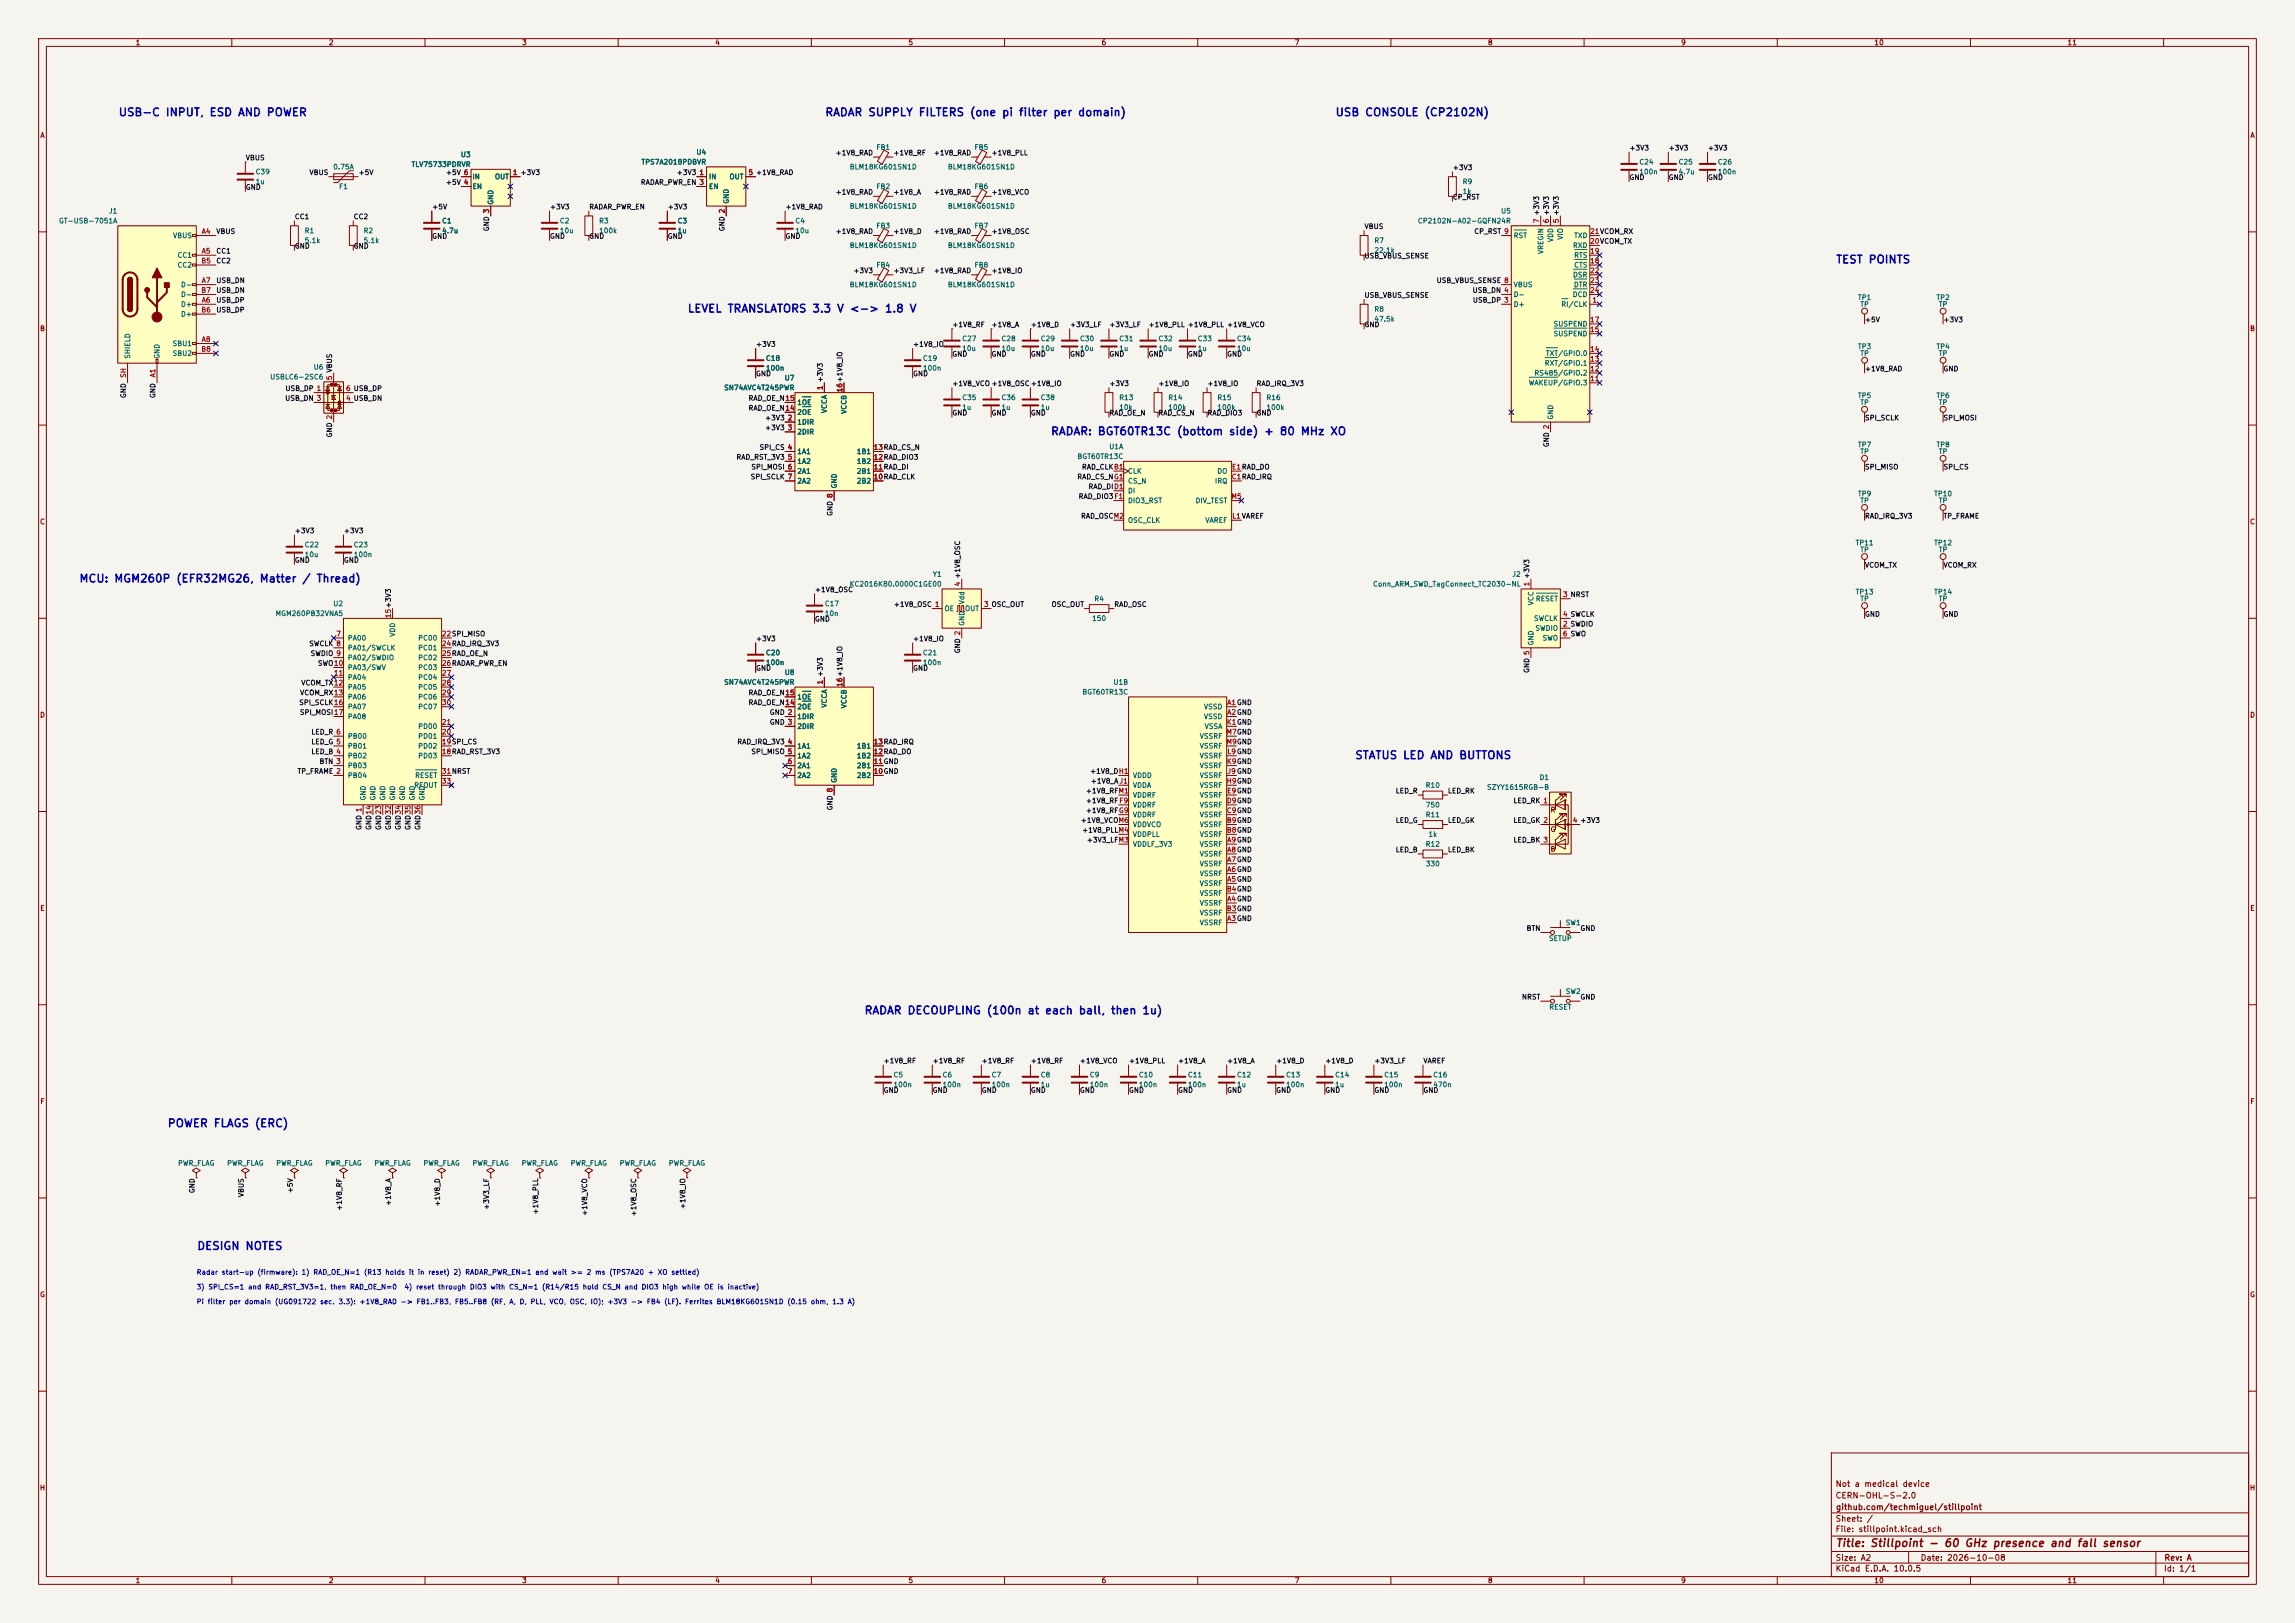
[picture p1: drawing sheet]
<svg xmlns="http://www.w3.org/2000/svg" width="594mm" height="420mm" viewBox="0 0 594 420" stroke-linecap="round" stroke-linejoin="round" font-family="sans-serif">
<defs><g id="words">
<g font-size="2" fill="#0000c2">
<text x="30.5" y="30.6">USB-C INPUT, ESD AND POWER</text>
<text x="213.4" y="30.6">RADAR SUPPLY FILTERS (one pi filter per domain)</text>
<text x="345.5" y="30.6">USB CONSOLE (CP2102N)</text>
<text x="475" y="68.7">TEST POINTS</text>
<text x="177.9" y="81.4">LEVEL TRANSLATORS 3.3 V &lt;-&gt; 1.8 V</text>
<text x="271.8" y="113.1">RADAR: BGT60TR13C (bottom side) + 80 MHz XO</text>
<text x="20.4" y="151.2">MCU: MGM260P (EFR32MG26, Matter / Thread)</text>
<text x="350.6" y="196.9">STATUS LED AND BUTTONS</text>
<text x="223.6" y="263">RADAR DECOUPLING (100n at each ball, then 1u)</text>
<text x="43.2" y="292.2">POWER FLAGS (ERC)</text>
<text x="50.9" y="323.9">DESIGN NOTES</text>
</g>
<text font-size="2" fill="#840000" x="475" y="400.8">Title: Stillpoint - 60 GHz presence and fall sensor</text>
<g font-size="1.5" fill="#840000">
<text x="475" y="388.1">CERN-OHL-S-2.0</text>
<text x="475" y="385.1">Not a medical device</text>
<text x="475" y="394.1">Sheet: /</text>
<text x="475.1" y="391.1">github.com/techmiguel/stillpoint</text>
<text x="475" y="396.8">File: stillpoint.kicad_sch</text>
<text x="475" y="407">KiCad E.D.A. 10.0.5</text>
<text x="475" y="404.2">Size: A2</text>
<text x="497" y="404.2">Date: 2026-10-08</text>
<text x="560" y="407">Id: 1/1</text>
<text x="560.1" y="404.2">Rev: A</text>
</g>
<g font-size="1.3" fill="#840000">
<text x="35" y="12">1</text>
<text x="85" y="12">2</text>
<text x="135" y="12">3</text>
<text x="185" y="12">4</text>
<text x="235" y="12">5</text>
<text x="285" y="12">6</text>
<text x="335" y="12">7</text>
<text x="385" y="12">8</text>
<text x="435" y="12">9</text>
<text x="485" y="12">10</text>
<text x="535" y="12">11</text>
<text x="10.3" y="36">A</text>
<text x="582.3" y="36">A</text>
<text x="10.2" y="86">B</text>
<text x="582.2" y="86">B</text>
<text x="10.2" y="136">C</text>
<text x="582.2" y="136">C</text>
<text x="10.2" y="186">D</text>
<text x="582.2" y="186">D</text>
<text x="401.2" y="210.5">R</text>
<text x="401.2" y="215.6">G</text>
<text x="401.2" y="220.7">B</text>
<text x="10.3" y="236">E</text>
<text x="582.3" y="236">E</text>
<text x="10.3" y="286">F</text>
<text x="582.3" y="286">F</text>
<text x="10.2" y="336">G</text>
<text x="582.2" y="336">G</text>
<text x="10.2" y="386">H</text>
<text x="582.2" y="386">H</text>
<text x="35" y="410">1</text>
<text x="85" y="410">2</text>
<text x="135" y="410">3</text>
<text x="185" y="410">4</text>
<text x="235" y="410">5</text>
<text x="285" y="410">6</text>
<text x="335" y="410">7</text>
<text x="385" y="410">8</text>
<text x="435" y="410">9</text>
<text x="485" y="410">10</text>
<text x="535" y="410">11</text>
</g>
<g font-size="1.3" fill="#0f0f0f">
<text x="63.5" y="41.8">VBUS</text>
<text x="216.2" y="40.5">+1V8_RAD</text>
<text x="231.1" y="40.5">+1V8_RF</text>
<text x="241.6" y="40.5">+1V8_RAD</text>
<text x="256.5" y="40.5">+1V8_PLL</text>
<text x="421.6" y="39.2">+3V3</text>
<text x="431.8" y="39.2">+3V3</text>
<text x="441.9" y="39.2">+3V3</text>
<text x="80" y="45.6">VBUS</text>
<text x="92.7" y="45.6">+5V</text>
<text x="115.3" y="45.6">+5V 6</text>
<text x="175" y="45.6">+3V3</text>
<text x="375.9" y="44.3">+3V3</text>
<text x="421.6" y="46.9">GND</text>
<text x="431.8" y="46.9">GND</text>
<text x="441.9" y="46.9">GND</text>
<text x="63.5" y="49.4">GND</text>
<text x="115.3" y="48.1">+5V 4</text>
<text x="165.7" y="48.1">RADAR_PWR_EN 3</text>
<text x="216.2" y="50.7">+1V8_RAD</text>
<text x="231.1" y="50.7">+1V8_A</text>
<text x="241.6" y="50.7">+1V8_RAD</text>
<text x="256.5" y="50.7">+1V8_VCO</text>
<text x="375.9" y="51.9">CP_RST</text>
<text x="76.2" y="57">CC1</text>
<text x="91.4" y="57">CC2</text>
<text x="111.7" y="54.5">+5V</text>
<text x="126.9" y="60" transform="rotate(-90 126.9 60)">GND 3</text>
<text x="142.2" y="54.5">+3V3</text>
<text x="152.4" y="54.5">RADAR_PWR_EN</text>
<text x="172.7" y="54.5">+3V3</text>
<text x="187.8" y="60" transform="rotate(-90 187.8 60)">GND 2</text>
<text x="203.2" y="54.5">+1V8_RAD</text>
<text x="353" y="59.6">VBUS</text>
<text x="55.9" y="65.9">CC1</text>
<text x="55.9" y="60.8">VBUS</text>
<text x="76.2" y="64.6">GND</text>
<text x="91.4" y="64.6">GND</text>
<text x="111.7" y="62.1">GND</text>
<text x="142.2" y="62.1">GND</text>
<text x="152.4" y="62.1">GND</text>
<text x="172.7" y="62.1">GND</text>
<text x="203.2" y="62.1">GND</text>
<text x="216.2" y="60.8">+1V8_RAD</text>
<text x="231.1" y="60.8">+1V8_D</text>
<text x="241.6" y="60.8">+1V8_RAD</text>
<text x="256.5" y="60.8">+1V8_OSC</text>
<text x="381.4" y="60.8">CP_RST 9</text>
<text x="55.9" y="68.5">CC2</text>
<text x="220.8" y="71">+3V3</text>
<text x="231.1" y="71">+3V3_LF</text>
<text x="241.6" y="71">+1V8_RAD</text>
<text x="256.5" y="71">+1V8_IO</text>
<text x="353" y="67.2">USB_VBUS_SENSE</text>
<text x="55.9" y="73.5">USB_DN</text>
<text x="55.9" y="76.1">USB_DN</text>
<text x="353" y="77.3">USB_VBUS_SENSE</text>
<text x="371.7" y="73.5">USB_VBUS_SENSE 8</text>
<text x="381" y="76.1">USB_DN 4</text>
<text x="55.9" y="78.6">USB_DP</text>
<text x="55.9" y="81.2">USB_DP</text>
<text x="381.1" y="78.6">USB_DP 3</text>
<text x="482.6" y="83.7">+5V</text>
<text x="502.9" y="83.7">+3V3</text>
<text x="246.4" y="85">+1V8_RF</text>
<text x="256.5" y="85">+1V8_A</text>
<text x="266.7" y="85">+1V8_D</text>
<text x="276.8" y="85">+3V3_LF</text>
<text x="287" y="85">+3V3_LF</text>
<text x="297.2" y="85">+1V8_PLL +1V8_PLL +1V8_VCO</text>
<text x="353" y="85">GND</text>
<text x="195.6" y="90">+3V3</text>
<text x="236.2" y="90">+1V8_IO</text>
<text x="246.4" y="92.6">GND</text>
<text x="256.5" y="92.6">GND</text>
<text x="266.7" y="92.6">GND</text>
<text x="276.8" y="92.6">GND</text>
<text x="287" y="92.6">GND</text>
<text x="297.2" y="92.6">GND</text>
<text x="307.3" y="92.6">GND</text>
<text x="317.5" y="92.6">GND</text>
<text x="73.7" y="101.5">USB_DP 1</text>
<text x="195.6" y="97.7">GND</text>
<text x="236.2" y="97.7">GND</text>
<text x="246.4" y="100.2">+1V8_VCO +1V8_OSC+1V8_IO</text>
<text x="287" y="100.2">+3V3</text>
<text x="299.7" y="100.2">+1V8_IO</text>
<text x="312.4" y="100.2">+1V8_IO</text>
<text x="325.1" y="100.2">RAD_IRQ_3V3</text>
<text x="482.6" y="96.4">+1V8_RAD</text>
<text x="502.9" y="96.4">GND</text>
<text x="32.9" y="103.2" transform="rotate(-90 32.9 103.2)">GND</text>
<text x="40.5" y="103.2" transform="rotate(-90 40.5 103.2)">GND</text>
<text x="73.7" y="104">USB_DN 3</text>
<text x="193.6" y="106.6">RAD_OE_N14</text>
<text x="193.6" y="104">RAD_OE_N15</text>
<text x="246.4" y="107.8">GND</text>
<text x="256.5" y="107.8">GND</text>
<text x="266.7" y="107.8">GND</text>
<text x="287" y="107.8">RAD_OE_N</text>
<text x="299.7" y="107.8">RAD_CS_N</text>
<text x="312.4" y="107.8">RAD_DIO3</text>
<text x="325.1" y="107.8">GND</text>
<text x="86.2" y="113.3" transform="rotate(-90 86.2 113.3)">GND 2</text>
<text x="197.9" y="109.1">+3V3</text>
<text x="197.9" y="111.6">+3V3</text>
<text x="482.6" y="109.1">SPI_SCLK</text>
<text x="502.9" y="109.1">SPI_MOSI</text>
<text x="190.5" y="119.3">RAD_RST_3V3</text>
<text x="196.4" y="116.7">SPI_CS 4</text>
<text x="401.2" y="115.9" transform="rotate(-90 401.2 115.9)">GND 2</text>
<text x="194.1" y="124.3">SPI_SCLK 7</text>
<text x="194.3" y="121.8">SPI_MOSI 6</text>
<text x="278.7" y="124.3">RAD_CS_NG1</text>
<text x="279.9" y="121.8">RAD_CLKB1</text>
<text x="482.6" y="121.8">SPI_MISO</text>
<text x="502.9" y="121.8">SPI_CS</text>
<text x="279.1" y="129.4">RAD_DIO3F1</text>
<text x="281.6" y="126.9">RAD_DID1</text>
<text x="215.8" y="133.6" transform="rotate(-90 215.8 133.6)">GND 8</text>
<text x="279.7" y="134.5">RAD_OSCM2</text>
<text x="482.6" y="134.5">RAD_IRQ_3V3</text>
<text x="502.9" y="134.5">TP_FRAME</text>
<text x="76.2" y="138.3">+3V3</text>
<text x="88.9" y="138.3">+3V3</text>
<text x="76.2" y="145.9">GND</text>
<text x="88.9" y="145.9">GND</text>
<text x="482.6" y="147.2">VCOM_TX</text>
<text x="502.9" y="147.2">VCOM_RX</text>
<text x="210.8" y="153.5">+1V8_OSC</text>
<text x="210.8" y="161.2">GND</text>
<text x="231.2" y="157.4">+1V8_OSC 1</text>
<text x="272" y="157.4">OSC_OUT</text>
<text x="288.3" y="157.4">RAD_OSC</text>
<text x="482.6" y="159.9">GND</text>
<text x="502.9" y="159.9">GND</text>
<text x="79.9" y="167.5">SWCLK 8</text>
<text x="195.6" y="166.2">+3V3</text>
<text x="236.2" y="166.2">+1V8_IO</text>
<text x="80.3" y="170.1">SWDIO 9</text>
<text x="82.1" y="172.6">SWO10</text>
<text x="195.6" y="173.9">GND</text>
<text x="236.2" y="173.9">GND</text>
<text x="248.8" y="169.2" transform="rotate(-90 248.8 169.2)">GND 2</text>
<text x="77.8" y="177.7">VCOM_TX12</text>
<text x="396.1" y="174.3" transform="rotate(-90 396.1 174.3)">GND 5</text>
<text x="77.3" y="182.8">SPI_SCLK16</text>
<text x="77.5" y="185.3">SPI_MOSI17</text>
<text x="77.5" y="180.2">VCOM_RX13</text>
<text x="193.6" y="182.8">RAD_OE_N14</text>
<text x="193.6" y="180.2">RAD_OE_N15</text>
<text x="199.1" y="185.3">GND 2</text>
<text x="80.4" y="190.4">LED_R 6</text>
<text x="199.1" y="187.8">GND 3</text>
<text x="80.4" y="192.9">LED_G 5</text>
<text x="80.4" y="195.5">LED_B 4</text>
<text x="82.6" y="198">BTN 3</text>
<text x="190.7" y="192.9">RAD_IRQ_3V3</text>
<text x="194.3" y="195.5">SPI_MISO 5</text>
<text x="76.9" y="200.5">TP_FRAME 2</text>
<text x="282" y="200.5">+1V8_DH1</text>
<text x="282.2" y="203.1">+1V8_AJ1</text>
<text x="215.8" y="209.8" transform="rotate(-90 215.8 209.8)">GND 8</text>
<text x="280.9" y="205.6">+1V8_RFM1</text>
<text x="280.9" y="208.2">+1V8_RFF9</text>
<text x="361.1" y="205.6">LED_R</text>
<text x="374.6" y="205.6">LED_RK</text>
<text x="391.6" y="208.2">LED_RK 1</text>
<text x="93.9" y="214.9" transform="rotate(-90 93.9 214.9)">GND 1</text>
<text x="96.4" y="214.9" transform="rotate(-90 96.4 214.9)">GND14</text>
<text x="98.9" y="214.9" transform="rotate(-90 98.9 214.9)">GND23</text>
<text x="101.5" y="214.9" transform="rotate(-90 101.5 214.9)">GND32</text>
<text x="104" y="214.9" transform="rotate(-90 104 214.9)">GND34</text>
<text x="106.6" y="214.9" transform="rotate(-90 106.6 214.9)">GND35</text>
<text x="109.1" y="214.9" transform="rotate(-90 109.1 214.9)">GND36</text>
<text x="279.6" y="213.2">+1V8_VCOM6</text>
<text x="280" y="215.8">+1V8_PLLM4</text>
<text x="280.9" y="210.7">+1V8_RFG9</text>
<text x="361.1" y="213.2">LED_G</text>
<text x="374.6" y="213.2">LED_GK</text>
<text x="391.6" y="213.2">LED_GK 2</text>
<text x="281.2" y="218.3">+3V3_LFM3</text>
<text x="361.1" y="220.9">LED_B</text>
<text x="374.6" y="220.9">LED_BK</text>
<text x="391.6" y="218.3">LED_BK 3</text>
<text x="395" y="241.2">BTN</text>
<text x="408.9" y="241.2">GND</text>
<text x="393.8" y="259">NRST</text>
<text x="408.9" y="259">GND</text>
<text x="228.6" y="275.5">+1V8_RF</text>
<text x="241.3" y="275.5">+1V8_RF</text>
<text x="254" y="275.5">+1V8_RF</text>
<text x="266.7" y="275.5">+1V8_RF</text>
<text x="279.4" y="275.5">+1V8_VCO</text>
<text x="292.1" y="275.5">+1V8_PLL</text>
<text x="304.8" y="275.5">+1V8_A</text>
<text x="317.5" y="275.5">+1V8_A</text>
<text x="330.2" y="275.5">+1V8_D</text>
<text x="342.9" y="275.5">+1V8_D</text>
<text x="355.6" y="275.5">+3V3_LF</text>
<text x="368.3" y="275.5">VAREF</text>
<text x="228.6" y="283.1">GND</text>
<text x="241.3" y="283.1">GND</text>
<text x="254" y="283.1">GND</text>
<text x="266.7" y="283.1">GND</text>
<text x="279.4" y="283.1">GND</text>
<text x="292.1" y="283.1">GND</text>
<text x="304.8" y="283.1">GND</text>
<text x="317.5" y="283.1">GND</text>
<text x="330.2" y="283.1">GND</text>
<text x="342.9" y="283.1">GND</text>
<text x="355.6" y="283.1">GND</text>
<text x="368.3" y="283.1">GND</text>
<text x="50.7" y="308.9" transform="rotate(-90 50.7 308.9)">GND</text>
<text x="63.4" y="309.9" transform="rotate(-90 63.4 309.9)">VBUS</text>
<text x="76.1" y="308.9" transform="rotate(-90 76.1 308.9)">+5V</text>
<text x="88.8" y="313.4" transform="rotate(-90 88.8 313.4)">+1V8_RF</text>
<text x="101.5" y="312.2" transform="rotate(-90 101.5 312.2)">+1V8_A</text>
<text x="114.2" y="312.3" transform="rotate(-90 114.2 312.3)">+1V8_D</text>
<text x="126.9" y="313.2" transform="rotate(-90 126.9 313.2)">+3V3_LF</text>
<text x="139.6" y="314.4" transform="rotate(-90 139.6 314.4)">+1V8_PLL</text>
<text x="152.3" y="314.8" transform="rotate(-90 152.3 314.8)">+1V8_VCO</text>
<text x="165" y="314.9" transform="rotate(-90 165 314.9)">+1V8_OSC</text>
<text x="177.7" y="313" transform="rotate(-90 177.7 313)">+1V8_IO</text>
</g>
<g font-size="1.3" fill="#006464">
<text x="119.1" y="41">U3</text>
<text x="180.1" y="40.3">U4</text>
<text x="226.7" y="39.1">FB1</text>
<text x="252.1" y="39.1">FB5</text>
<text x="66" y="45.4">C39</text>
<text x="66" y="48">1u</text>
<text x="86.1" y="44.1">0.75A</text>
<text x="106.4" y="43.5">TLV75733PDRVR</text>
<text x="122.1" y="46.7">IN</text>
<text x="128" y="46.7">OUT</text>
<text x="165.9" y="42.9">TPS7A2018PDBVR</text>
<text x="183.4" y="46.7">IN</text>
<text x="188.7" y="46.7">OUT</text>
<text x="219.8" y="44.1">BLM18KG601SN1D</text>
<text x="245.2" y="44.1">BLM18KG601SN1D</text>
<text x="378.4" y="48">R9</text>
<text x="424.2" y="42.9">C24</text>
<text x="424.2" y="45.4">100n</text>
<text x="434.3" y="42.9">C25</text>
<text x="434.3" y="45.4">4.7u</text>
<text x="444.5" y="42.9">C26</text>
<text x="444.5" y="45.4">100n</text>
<text x="87.6" y="49.2">F1</text>
<text x="122.1" y="49.2">EN</text>
<text x="128" y="53.1" transform="rotate(-90 128 53.1)">GND</text>
<text x="183.4" y="49.2">EN</text>
<text x="188.9" y="52.9" transform="rotate(-90 188.9 52.9)">GND</text>
<text x="226.7" y="49.2">FB2</text>
<text x="252.1" y="49.2">FB6</text>
<text x="378.4" y="50.5">1k</text>
<text x="15.1" y="58.1">GT-USB-7051A</text>
<text x="28.1" y="55.6">J1</text>
<text x="114.3" y="58.1">C1</text>
<text x="144.8" y="58.1">C2</text>
<text x="154.9" y="58.1">R3</text>
<text x="175.2" y="58.1">C3</text>
<text x="205.7" y="58.1">C4</text>
<text x="219.8" y="54.3">BLM18KG601SN1D</text>
<text x="226.7" y="59.4">FB3</text>
<text x="245.2" y="54.3">BLM18KG601SN1D</text>
<text x="252.1" y="59.4">FB7</text>
<text x="366.9" y="58.1">CP2102N-A02-GQFN24R</text>
<text x="388.4" y="55.6">U5</text>
<text x="44.7" y="61.9">VBUS</text>
<text x="78.7" y="60.7">R1</text>
<text x="78.7" y="63.2">5.1k</text>
<text x="94" y="60.7">R2</text>
<text x="94" y="63.2">5.1k</text>
<text x="114.3" y="60.7">4.7u</text>
<text x="144.8" y="60.7">10u</text>
<text x="154.9" y="60.7">100k</text>
<text x="175.2" y="60.7">1u</text>
<text x="205.7" y="60.7">10u</text>
<text x="219.8" y="64.5">BLM18KG601SN1D</text>
<text x="245.2" y="64.5">BLM18KG601SN1D</text>
<text x="355.6" y="63.2">R7</text>
<text x="355.6" y="65.7">22.1k</text>
<text x="391.6" y="61.9">RST</text>
<text x="399.7" y="65.9" transform="rotate(-90 399.7 65.9)">VREGIN</text>
<text x="402.3" y="62.8" transform="rotate(-90 402.3 62.8)">VDD</text>
<text x="404.8" y="62.2" transform="rotate(-90 404.8 62.2)">VIO</text>
<text x="407" y="64.5">RXD</text>
<text x="407.3" y="61.9">TXD</text>
<text x="45.8" y="67">CC1</text>
<text x="45.8" y="69.5">CC2</text>
<text x="226.7" y="69.5">FB4</text>
<text x="252.1" y="69.5">FB8</text>
<text x="407.3" y="69.5">CTS</text>
<text x="407.3" y="67">RTS</text>
<text x="46.7" y="74.6">D-</text>
<text x="46.7" y="77.2">D-</text>
<text x="219.8" y="74.6">BLM18KG601SN1D</text>
<text x="245.2" y="74.6">BLM18KG601SN1D</text>
<text x="391.6" y="77.2">D-</text>
<text x="391.6" y="74.6">VBUS</text>
<text x="406.9" y="77.2">DCD</text>
<text x="407" y="72.1">DSR</text>
<text x="407.2" y="74.6">DTR</text>
<text x="480.7" y="77.9">TP1</text>
<text x="501.1" y="77.9">TP2</text>
<text x="46.7" y="79.7">D+</text>
<text x="46.7" y="82.2">D+</text>
<text x="355.6" y="81">R8</text>
<text x="355.6" y="83.5">47.5k</text>
<text x="391.6" y="79.7">D+</text>
<text x="404" y="79.7">RI/CLK</text>
<text x="481.4" y="79.7">TP</text>
<text x="501.7" y="79.7">TP</text>
<text x="44.5" y="89.9">SBU1</text>
<text x="248.9" y="88.6">C27</text>
<text x="259.1" y="88.6">C28</text>
<text x="269.2" y="88.6">C29</text>
<text x="279.4" y="88.6">C30</text>
<text x="289.5" y="88.6">C31</text>
<text x="299.7" y="88.6">C32</text>
<text x="309.9" y="88.6">C33</text>
<text x="320" y="88.6">C34</text>
<text x="402" y="87.3">SUSPEND</text>
<text x="402" y="84.8">SUSPEND</text>
<text x="34" y="93" transform="rotate(-90 34 93)">SHIELD</text>
<text x="41.6" y="93" transform="rotate(-90 41.6 93)">GND</text>
<text x="44.5" y="92.4">SBU2</text>
<text x="81" y="96">U6</text>
<text x="198.1" y="93.7">C18</text>
<text x="238.7" y="93.7">C19</text>
<text x="248.9" y="91.1">10u</text>
<text x="259.1" y="91.1">10u</text>
<text x="269.2" y="91.1">10u</text>
<text x="279.4" y="91.1">10u</text>
<text x="289.5" y="91.1">1u</text>
<text x="299.7" y="91.1">10u</text>
<text x="309.9" y="91.1">1u</text>
<text x="320" y="91.1">10u</text>
<text x="399.7" y="94.9">RXT/GPIO.1</text>
<text x="400" y="92.4">TXT/GPIO.0</text>
<text x="480.7" y="90.6">TP3</text>
<text x="481.4" y="92.4">TP</text>
<text x="501.1" y="90.6">TP4</text>
<text x="501.7" y="92.4">TP</text>
<text x="69.8" y="98.5">USBLC6-2SC6</text>
<text x="187.3" y="101.3">SN74AVC4T245PWR</text>
<text x="198.1" y="96.2">100n</text>
<text x="203" y="98.8">U7</text>
<text x="238.7" y="96.2">100n</text>
<text x="395.6" y="100">WAKEUP/GPIO.3</text>
<text x="397" y="97.5">RS485/GPIO.2</text>
<text x="206.2" y="107.6">2OE</text>
<text x="206.2" y="105.1">1OE</text>
<text x="214.3" y="107.1" transform="rotate(-90 214.3 107.1)">VCCA</text>
<text x="219.4" y="107.2" transform="rotate(-90 219.4 107.2)">VCCB</text>
<text x="248.9" y="103.8">C35</text>
<text x="248.9" y="106.4">1u</text>
<text x="259.1" y="103.8">C36</text>
<text x="259.1" y="106.4">1u</text>
<text x="269.2" y="103.8">C38</text>
<text x="269.2" y="106.4">1u</text>
<text x="289.5" y="103.8">R13</text>
<text x="289.5" y="106.4">10k</text>
<text x="302.2" y="103.8">R14</text>
<text x="302.2" y="106.4">100k</text>
<text x="314.9" y="103.8">R15</text>
<text x="314.9" y="106.4">100k</text>
<text x="327.6" y="103.8">R16</text>
<text x="327.6" y="106.4">100k</text>
<text x="480.7" y="103.3">TP5</text>
<text x="481.4" y="105.1">TP</text>
<text x="501.1" y="103.3">TP6</text>
<text x="501.7" y="105.1">TP</text>
<text x="206.2" y="110.2">1DIR</text>
<text x="206.2" y="112.7">2DIR</text>
<text x="402.3" y="108.7" transform="rotate(-90 402.3 108.7)">GND</text>
<text x="206.2" y="117.8">1A1</text>
<text x="221.6" y="117.8">1B1</text>
<text x="278.7" y="119.1">BGT60TR13C</text>
<text x="287" y="116.5">U1A</text>
<text x="480.7" y="116">TP7</text>
<text x="481.4" y="117.8">TP</text>
<text x="501.1" y="116">TP8</text>
<text x="501.7" y="117.8">TP</text>
<text x="206.2" y="120.3">1A2</text>
<text x="206.2" y="122.9">2A1</text>
<text x="206.2" y="125.4">2A2</text>
<text x="221.6" y="125.4">2B2</text>
<text x="221.6" y="122.9">2B1</text>
<text x="221.6" y="120.3">1B2</text>
<text x="291.8" y="122.9">CLK</text>
<text x="291.8" y="125.4">CS_N</text>
<text x="314.3" y="125.4">IRQ</text>
<text x="314.9" y="122.9">DO</text>
<text x="216.9" y="126.5" transform="rotate(-90 216.9 126.5)">GND</text>
<text x="291.8" y="128">DI</text>
<text x="291.8" y="130.5">DIO3_RST</text>
<text x="309.3" y="130.5">DIV_TEST</text>
<text x="480.7" y="128.7">TP9</text>
<text x="481.4" y="130.5">TP</text>
<text x="500.5" y="128.7">TP10</text>
<text x="501.7" y="130.5">TP</text>
<text x="291.8" y="135.6">OSC_CLK</text>
<text x="311.8" y="135.6">VAREF</text>
<text x="78.7" y="141.9">C22</text>
<text x="91.4" y="141.9">C23</text>
<text x="480.1" y="141.4">TP11</text>
<text x="481.4" y="143.2">TP</text>
<text x="500.5" y="141.4">TP12</text>
<text x="501.7" y="143.2">TP</text>
<text x="78.7" y="144.5">10u</text>
<text x="91.4" y="144.5">100n</text>
<text x="241.3" y="149.6">Y1</text>
<text x="391.3" y="149.6">J2</text>
<text x="219.8" y="152.1">KC2016K80.0000C1GE00</text>
<text x="283.1" y="155.9">R4</text>
<text x="355.2" y="152.1">Conn_ARM_SWD_TagConnect_TC2030-NL</text>
<text x="397.4" y="155.9">RESET</text>
<text x="480.1" y="154.1">TP13</text>
<text x="481.4" y="155.9">TP</text>
<text x="500.5" y="154.1">TP14</text>
<text x="501.7" y="155.9">TP</text>
<text x="71.2" y="159.7">MGM260PB32VNA5</text>
<text x="86.1" y="157.2">U2</text>
<text x="213.3" y="157.2">C17</text>
<text x="213.3" y="159.7">10n</text>
<text x="244.3" y="158.4">OE</text>
<text x="249.6" y="158.4">OUT</text>
<text x="249.9" y="156.5" transform="rotate(-90 249.9 156.5)">Vdd</text>
<text x="282.5" y="161">150</text>
<text x="396.9" y="161">SWCLK</text>
<text x="397.2" y="156.8" transform="rotate(-90 397.2 156.8)">VCC</text>
<text x="89.9" y="166.1">PA00</text>
<text x="102.6" y="164.9" transform="rotate(-90 102.6 164.9)">VDD</text>
<text x="108.1" y="166.1">PC00</text>
<text x="249.9" y="162.1" transform="rotate(-90 249.9 162.1)">GND</text>
<text x="397.2" y="167.2" transform="rotate(-90 397.2 167.2)">GND</text>
<text x="397.3" y="163.5">SWDIO</text>
<text x="399.1" y="166.1">SWO</text>
<text x="89.9" y="168.6">PA01/SWCLK</text>
<text x="89.9" y="171.1">PA02/SWDIO</text>
<text x="89.9" y="173.7">PA03/SWV</text>
<text x="108.1" y="168.6">PC01</text>
<text x="108.1" y="171.1">PC02</text>
<text x="108.1" y="173.7">PC03</text>
<text x="198.1" y="169.9">C20</text>
<text x="198.1" y="172.4">100n</text>
<text x="238.7" y="169.9">C21</text>
<text x="238.7" y="172.4">100n</text>
<text x="89.9" y="176.2">PA04</text>
<text x="89.9" y="178.8">PA05</text>
<text x="108.1" y="176.2">PC04</text>
<text x="108.1" y="178.8">PC05</text>
<text x="187.3" y="177.5">SN74AVC4T245PWR</text>
<text x="203" y="175">U8</text>
<text x="288.1" y="177.5">U1B</text>
<text x="89.9" y="181.3">PA06</text>
<text x="89.9" y="183.8">PA07</text>
<text x="108.1" y="181.3">PC06</text>
<text x="108.1" y="183.8">PC07</text>
<text x="206.2" y="183.8">2OE</text>
<text x="206.2" y="181.3">1OE</text>
<text x="214.3" y="183.3" transform="rotate(-90 214.3 183.3)">VCCA</text>
<text x="219.4" y="183.4" transform="rotate(-90 219.4 183.4)">VCCB</text>
<text x="280" y="180">BGT60TR13C</text>
<text x="311.5" y="183.8">VSSD</text>
<text x="89.9" y="191.5">PB00</text>
<text x="89.9" y="186.4">PA08</text>
<text x="108.1" y="191.5">PD01</text>
<text x="108.1" y="188.9">PD00</text>
<text x="206.2" y="186.4">1DIR</text>
<text x="206.2" y="188.9">2DIR</text>
<text x="310.4" y="191.5">VSSRF</text>
<text x="311.5" y="186.4">VSSD</text>
<text x="311.7" y="188.9">VSSA</text>
<text x="89.9" y="196.5">PB02</text>
<text x="89.9" y="194">PB01</text>
<text x="108.1" y="196.5">PD03</text>
<text x="108.1" y="194">PD02</text>
<text x="206.2" y="194">1A1</text>
<text x="206.2" y="196.5">1A2</text>
<text x="221.6" y="196.5">1B2</text>
<text x="221.6" y="194">1B1</text>
<text x="310.4" y="196.5">VSSRF</text>
<text x="310.4" y="194">VSSRF</text>
<text x="89.9" y="201.6">PB04</text>
<text x="89.9" y="199.1">PB03</text>
<text x="107.3" y="201.6">RESET</text>
<text x="206.2" y="199.1">2A1</text>
<text x="206.2" y="201.6">2A2</text>
<text x="216.9" y="202.7" transform="rotate(-90 216.9 202.7)">GND</text>
<text x="221.6" y="201.6">2B2</text>
<text x="221.6" y="199.1">2B1</text>
<text x="293.1" y="201.6">VDDD</text>
<text x="310.4" y="201.6">VSSRF</text>
<text x="310.4" y="199.1">VSSRF</text>
<text x="398.3" y="202.1">D1</text>
<text x="94.9" y="207.3" transform="rotate(-90 94.9 207.3)">GND</text>
<text x="97.5" y="207.3" transform="rotate(-90 97.5 207.3)">GND</text>
<text x="100" y="207.3" transform="rotate(-90 100 207.3)">GND</text>
<text x="102.6" y="207.3" transform="rotate(-90 102.6 207.3)">GND</text>
<text x="105.1" y="207.3" transform="rotate(-90 105.1 207.3)">GND</text>
<text x="107.1" y="204.2">RFOUT</text>
<text x="107.6" y="207.3" transform="rotate(-90 107.6 207.3)">GND</text>
<text x="110.2" y="207.3" transform="rotate(-90 110.2 207.3)">GND</text>
<text x="293.1" y="209.2">VDDRF</text>
<text x="293.1" y="204.2">VDDA</text>
<text x="293.1" y="206.7">VDDRF</text>
<text x="310.4" y="209.2">VSSRF</text>
<text x="310.4" y="206.7">VSSRF</text>
<text x="310.4" y="204.2">VSSRF</text>
<text x="368.9" y="204.2">R10</text>
<text x="368.9" y="209.2">750</text>
<text x="384.7" y="204.7">SZYY1615RGB-B</text>
<text x="293.1" y="211.8">VDDRF</text>
<text x="293.1" y="214.3">VDDVCO</text>
<text x="310.4" y="214.3">VSSRF</text>
<text x="310.4" y="211.8">VSSRF</text>
<text x="368.9" y="211.8">R11</text>
<text x="293.1" y="219.4">VDDLF_3V3</text>
<text x="293.1" y="216.9">VDDPLL</text>
<text x="310.4" y="221.9">VSSRF</text>
<text x="310.4" y="219.4">VSSRF</text>
<text x="310.4" y="216.9">VSSRF</text>
<text x="368.9" y="219.4">R12</text>
<text x="369.6" y="216.9">1k</text>
<text x="310.4" y="227">VSSRF</text>
<text x="310.4" y="224.5">VSSRF</text>
<text x="368.9" y="224.5">330</text>
<text x="310.4" y="229.6">VSSRF</text>
<text x="310.4" y="232.1">VSSRF</text>
<text x="310.4" y="239.7">VSSRF</text>
<text x="310.4" y="234.6">VSSRF</text>
<text x="310.4" y="237.2">VSSRF</text>
<text x="405.1" y="239.7">SW1</text>
<text x="400.8" y="243.8">SETUP</text>
<text x="405.1" y="257.5">SW2</text>
<text x="400.9" y="261.6">RESET</text>
<text x="231.1" y="279.1">C5</text>
<text x="231.1" y="281.6">100n</text>
<text x="243.8" y="279.1">C6</text>
<text x="243.8" y="281.6">100n</text>
<text x="256.5" y="279.1">C7</text>
<text x="256.5" y="281.6">100n</text>
<text x="269.2" y="279.1">C8</text>
<text x="269.2" y="281.6">1u</text>
<text x="281.9" y="279.1">C9</text>
<text x="281.9" y="281.6">100n</text>
<text x="294.6" y="279.1">C10</text>
<text x="294.6" y="281.6">100n</text>
<text x="307.3" y="279.1">C11</text>
<text x="307.3" y="281.6">100n</text>
<text x="320" y="279.1">C12</text>
<text x="320" y="281.6">1u</text>
<text x="332.7" y="279.1">C13</text>
<text x="332.7" y="281.6">100n</text>
<text x="345.4" y="279.1">C14</text>
<text x="345.4" y="281.6">1u</text>
<text x="358.1" y="279.1">C15</text>
<text x="358.1" y="281.6">100n</text>
<text x="370.8" y="279.1">C16</text>
<text x="370.8" y="281.6">470n</text>
<text x="46" y="302">PWR_FLAG</text>
<text x="58.7" y="302">PWR_FLAG</text>
<text x="71.4" y="302">PWR_FLAG</text>
<text x="84.1" y="302">PWR_FLAG</text>
<text x="96.8" y="302">PWR_FLAG</text>
<text x="109.5" y="302">PWR_FLAG</text>
<text x="122.2" y="302">PWR_FLAG</text>
<text x="134.9" y="302">PWR_FLAG</text>
<text x="147.6" y="302">PWR_FLAG</text>
<text x="160.3" y="302">PWR_FLAG</text>
<text x="173" y="302">PWR_FLAG</text>
</g>
<g font-size="1.3" fill="#a90000">
<text x="119.9" y="45.6">6</text>
<text x="132.6" y="45.6">1 +3V3</text>
<text x="132.6" y="45.6">1</text>
<text x="180.9" y="45.6">1</text>
<text x="193.6" y="45.6">5 +1V8_RAD</text>
<text x="193.6" y="45.6">5</text>
<text x="119.9" y="48.1">4</text>
<text x="180.9" y="48.1">3</text>
<text x="126.9" y="55.3" transform="rotate(-90 126.9 55.3)">3</text>
<text x="187.8" y="55.3" transform="rotate(-90 187.8 55.3)">2</text>
<text x="398.6" y="57.9" transform="rotate(-90 398.6 57.9)">7 +3V3</text>
<text x="401.2" y="57.9" transform="rotate(-90 401.2 57.9)">6 +3V3</text>
<text x="403.7" y="57.9" transform="rotate(-90 403.7 57.9)">5 +3V3</text>
<text x="52.1" y="60.8">A4</text>
<text x="52.1" y="65.9">A5</text>
<text x="411.4" y="65.9">19</text>
<text x="411.4" y="63.4">20VCOM_TX</text>
<text x="411.4" y="60.8">21VCOM_RX</text>
<text x="52" y="68.4">B5</text>
<text x="411.4" y="68.4">18</text>
<text x="411.4" y="71">22</text>
<text x="52" y="76.1">B7</text>
<text x="52.1" y="73.5">A7</text>
<text x="411.4" y="73.5">23</text>
<text x="411.4" y="76.1">24</text>
<text x="52" y="81.1">B6</text>
<text x="52.1" y="78.6">A6</text>
<text x="411.4" y="83.7">17</text>
<text x="412" y="78.6">1</text>
<text x="52.1" y="88.8">A8</text>
<text x="411.4" y="86.2">15</text>
<text x="52" y="91.3">B8</text>
<text x="411.4" y="93.8">13</text>
<text x="411.4" y="91.3">14</text>
<text x="32.9" y="97.9" transform="rotate(-90 32.9 97.9)">SH</text>
<text x="40.5" y="97.8" transform="rotate(-90 40.5 97.8)">A1</text>
<text x="86.2" y="98.5" transform="rotate(-90 86.2 98.5)">5 VBUS</text>
<text x="89.4" y="101.5">6 USB_DP</text>
<text x="213.2" y="101.1" transform="rotate(-90 213.2 101.1)">1 +3V3</text>
<text x="213.2" y="101.1" transform="rotate(-90 213.2 101.1)">1</text>
<text x="218.3" y="101.7" transform="rotate(-90 218.3 101.7)">16+1V8_IO</text>
<text x="218.3" y="101.7" transform="rotate(-90 218.3 101.7)">16</text>
<text x="411.4" y="98.9">11</text>
<text x="411.4" y="96.4">12</text>
<text x="89.4" y="104">4 USB_DN</text>
<text x="203.1" y="106.5">14</text>
<text x="203.1" y="104">15</text>
<text x="203.7" y="109.1">2</text>
<text x="203.7" y="111.6">3</text>
<text x="203.7" y="119.2">5</text>
<text x="203.7" y="116.7">4</text>
<text x="226" y="119.2">12RAD_DIO3</text>
<text x="226" y="116.7">13RAD_CS_N</text>
<text x="226" y="119.2">12</text>
<text x="226" y="116.7">13</text>
<text x="203.7" y="121.8">6</text>
<text x="203.7" y="124.3">7</text>
<text x="226" y="124.3">10RAD_CLK</text>
<text x="226" y="121.8">11RAD_DI</text>
<text x="226" y="124.3">10</text>
<text x="226" y="121.8">11</text>
<text x="318.7" y="124.3">C1RAD_IRQ</text>
<text x="318.7" y="121.8">E1RAD_DO</text>
<text x="215.8" y="129" transform="rotate(-90 215.8 129)">8</text>
<text x="318.6" y="129.4">M5</text>
<text x="318.8" y="134.5">L1VAREF</text>
<text x="248.8" y="151.9" transform="rotate(-90 248.8 151.9)">4 +1V8_OSC</text>
<text x="396.1" y="151.9" transform="rotate(-90 396.1 151.9)">1 +3V3</text>
<text x="404.4" y="154.8">3 NRST</text>
<text x="101.5" y="160.1" transform="rotate(-90 101.5 160.1)">15+3V3</text>
<text x="254.5" y="157.3">3 OSC_OUT</text>
<text x="404.4" y="159.9">4 SWCLK</text>
<text x="86.9" y="165">7</text>
<text x="114.2" y="165">22SPI_MISO</text>
<text x="114.2" y="167.5">24RAD_IRQ_3V3</text>
<text x="404.4" y="162.4">2 SWDIO</text>
<text x="404.4" y="165">6 SWO</text>
<text x="114.2" y="170">25RAD_OE_N</text>
<text x="114.2" y="172.6">26RADAR_PWR_EN</text>
<text x="86.3" y="175.1">11</text>
<text x="114.2" y="175.1">27</text>
<text x="114.2" y="177.7">28</text>
<text x="213.2" y="177.3" transform="rotate(-90 213.2 177.3)">1 +3V3</text>
<text x="213.2" y="177.3" transform="rotate(-90 213.2 177.3)">1</text>
<text x="218.3" y="177.9" transform="rotate(-90 218.3 177.9)">16+1V8_IO</text>
<text x="218.3" y="177.9" transform="rotate(-90 218.3 177.9)">16</text>
<text x="114.2" y="180.2">29</text>
<text x="114.2" y="182.7">30</text>
<text x="203.1" y="182.7">14</text>
<text x="203.1" y="180.2">15</text>
<text x="203.7" y="185.3">2</text>
<text x="317.5" y="182.7">A1GND</text>
<text x="317.5" y="185.3">A2GND</text>
<text x="114.2" y="190.4">20</text>
<text x="114.2" y="187.8">21</text>
<text x="203.7" y="187.8">3</text>
<text x="317.3" y="190.4">M7GND</text>
<text x="317.4" y="187.8">K1GND</text>
<text x="114.2" y="195.4">18RAD_RST_3V3</text>
<text x="114.2" y="192.9">19SPI_CS</text>
<text x="203.7" y="192.9">4</text>
<text x="203.7" y="198">6</text>
<text x="203.7" y="195.4">5</text>
<text x="226" y="198">11GND</text>
<text x="226" y="195.4">12RAD_DO</text>
<text x="226" y="192.9">13RAD_IRQ</text>
<text x="226" y="198">11</text>
<text x="226" y="195.4">12</text>
<text x="226" y="192.9">13</text>
<text x="317.3" y="192.9">M9GND</text>
<text x="317.4" y="198">K9GND</text>
<text x="317.5" y="195.4">L9GND</text>
<text x="114.2" y="200.5">31NRST</text>
<text x="114.2" y="203.1">33</text>
<text x="203.7" y="200.5">7</text>
<text x="226" y="200.5">10GND</text>
<text x="226" y="200.5">10</text>
<text x="317.4" y="203.1">H9GND</text>
<text x="317.6" y="200.5">J9GND</text>
<text x="215.8" y="205.2" transform="rotate(-90 215.8 205.2)">8</text>
<text x="317.4" y="208.1">D9GND</text>
<text x="317.5" y="205.6">E9GND</text>
<text x="317.4" y="215.8">B8GND</text>
<text x="317.4" y="213.2">B9GND</text>
<text x="317.4" y="210.7">C9GND</text>
<text x="406.9" y="213.2">4 +3V3</text>
<text x="317.5" y="220.8">A8GND</text>
<text x="317.5" y="218.3">A9GND</text>
<text x="317.5" y="225.9">A6GND</text>
<text x="317.5" y="223.4">A7GND</text>
<text x="317.4" y="231">B4GND</text>
<text x="317.5" y="233.5">A4GND</text>
<text x="317.5" y="228.5">A5GND</text>
<text x="317.4" y="236.1">B3GND</text>
<text x="317.5" y="238.6">A3GND</text>
</g>
<g font-size="1.3" fill="#0000c2">
<text x="50.8" y="330.2">Radar start-up (firmware): 1) RAD_OE_N=1 (R13 holds it in reset) 2) RADAR_PWR_EN=1 and wait &gt;= 2 ms (TPS7A20 + XO settled)</text>
<text x="50.8" y="334">3) SPI_CS=1 and RAD_RST_3V3=1, then RAD_OE_N=0</text>
<text x="104.5" y="334">4) reset through DIO3 with CS_N=1 (R14/R15 hold CS_N and DIO3 high while OE is inactive)</text>
<text x="50.8" y="337.8">Pi filter per domain (UG091722 sec. 3.3): +1V8_RAD -&gt; FB1..FB3, FB5..FB8 (RF, A, D, PLL, VCO, OSC, IO); +3V3 -&gt; FB4 (LF). Ferrites BLM18KG601SN1D (0.15 ohm, 1.3 A)</text>
</g>
</g></defs>
<path d="M0 0h594v420h-594z" fill="#f5f4ef" stroke="#f5f4ef" stroke-width=".26"/>
<g fill="none" stroke="#840000" stroke-width=".26">
<path d="M10 10h574v400h-574zM12 12h570v396h-570zM60 10v2M110 10v2M160 10v2M210 10v2M260 10v2M310 10v2M360 10v2M410 10v2M460 10v2M510 10v2"/>
<path d="M560 10v2M151.4 55.9h2v5.1h-2zM152.4 54.6v1.3M251.5 50.8h1.6M254.2 49l1.2 .7-1.7 2.9-1.2-.7zM254.8 50.8h1.7M10 60h2M152.4 61v1.2M251.5 71.1h1.6M254.2 69.3l1.2 .7-1.7 2.9-1.2-.7zM254.8 71.1h1.7M582 60h2"/>
<path d="M10 110h2M582 110h2M76.2 138.4v2.8M88.9 138.4v2.8M76.2 143.3v2.8M88.9 143.3v2.8M10 160h2M236.2 166.4v2.8M236.2 171.2v2.8M582 160h2M10 210h2M582 210h2"/>
<path d="M10 260h2M582 260h2M10 310h2M50.8 303.5l1-.6-1-.6-1 .6 1 .6v1.3M50.8 304.8h.1M63.5 303.5l1-.6-1-.6-1 .6 1 .6v1.3M63.5 304.8h.1M76.2 303.5l1-.6-1-.6-1 .6 1 .6v1.3M76.2 304.8h.1M582 310h2M10 360h2M474 376h108v32h-108z"/>
<path d="M582 360h2M474 397.5h108M474 391.5h108M60 408v2M110 408v2M160 408v2M210 408v2M260 408v2M310 408v2M360 408v2M410 408v2M460 408v2"/>
<path d="M474 404.5h108M474 401.5h108M494 401.5v3M510 408v2M558 401.5v6.5M560 408v2"/>
</g>
<path d="M74.2 141.5h4M74.2 143h4M86.9 141.5h4M86.9 143h4M234.2 169.4h4.1M234.2 170.9h4.1" fill="none" stroke="#840000" stroke-width=".51"/>
<path d="M243.8 152.4h10.2v10.2h-10.2z" fill="#ffffc2"/>
<g fill="none" stroke="#840000" stroke-width=".26">
<path d="M228.8 38.8l1.2 .7-1.7 3-1.2-.7zM63.5 41.9v2.8M63.5 46.7v2.8M203.2 54.6v2.8M203.2 59.4v2.8M226.1 40.6h1.6M226.1 50.8h1.6M228.8 59.1l1.2 .7-1.7 3-1.2-.7zM228.8 49l1.2 .7-1.7 2.9-1.2-.7zM229.4 40.6h1.7M229.4 50.8h1.7M254.2 59.1l1.2 .7-1.7 3-1.2-.7z"/>
<path d="M226.1 61h1.6M226.1 71.1h1.6M228.8 69.3l1.2 .7-1.7 2.9-1.2-.7zM229.4 61h1.7M229.4 71.1h1.7M251.5 61h1.6M254.8 61h1.7M287 85.1v2.8M287 89.9v2.8M297.2 85.1v2.8M297.2 89.9v2.8M311.4 101.6h2v5.1h-2z"/>
<path d="M312.4 100.3v1.3M312.4 106.7v1.3M241.3 157.5h2.5M243.8 152.4h10.2v10.2h-10.2zM247.6 158.2h.3v-1.5h.5v1.5h.5v-1.5h.5v1.5h.3M248.9 149.9v2.5M254 157.5h2.5M248.9 162.6v2.5"/>
</g>
<path d="M61.5 45h4M61.5 46.5h4M201.2 57.7h4M201.2 59.2h4M285 88.1h4.1M285 89.7h4.1M295.1 88.1h4.1M295.1 89.7h4.1" fill="none" stroke="#840000" stroke-width=".51"/>
<path d="M83.8 98.8h5.1v8.1h-5.1z" fill="#ffffc2"/>
<g fill="#840000" stroke="#840000" stroke-width=".51">
<circle cx="84.8" cy="101.6" r=".25"/>
<circle cx="85.9" cy="99.6" r=".25"/>
<circle cx="85.9" cy="106.2" r=".25"/>
<circle cx="86.9" cy="99.6" r=".25"/>
<circle cx="86.9" cy="106.2" r=".25"/>
<circle cx="87.9" cy="104.1" r=".25"/>
</g>
<g fill="none" stroke="#840000" stroke-width=".26">
<path d="M83.8 98.8h5.1v8.1h-5.1zM85.9 99.6h-1.1v6.6h1.1M86.4 96.5v2.6l-.5 .5h1l-.5 .5v5.6l-.5 .5h1l-.5 .5v2.5M86.9 99.6h1v6.6h-1M307.3 85.1v2.8M307.3 89.9v2.8M317.5 85.1v2.8M317.5 89.9v2.8M81.3 101.6h10.1M81.3 104.1h10.1M84.3 104.6h1M84.3 100.1h1"/>
<path d="M84.8 100.1l.5 1h-1zM84.8 104.6l.5 1.1h-1zM86.4 102.4l.5 1h-1zM86.9 102.4h-1v.3M87.4 104.6h1M87.4 100.1h1M87.9 100.1l.5 1h-1zM87.9 104.6l.5 1.1h-1zM286 101.6h2v5.1h-2zM287 100.3v1.3M287 106.7v1.3M298.7 101.6h2v5.1h-2z"/>
<path d="M299.7 100.3v1.3M299.7 106.7v1.3M324.1 101.6h2v5.1h-2zM325.1 100.3v1.3M325.1 106.7v1.3M482.6 119.4v2.5M502.9 119.4v2.5M482.6 132.1v2.5M210.8 153.7v2.8M210.8 158.5v2.8M88.9 303.5l1-.6-1-.6-1 .6 1 .6v1.3M88.9 304.8h.1"/>
<path d="M101.6 303.5l1-.6-1-.6-1 .6 1 .6v1.3M101.6 304.8h.1M114.3 303.5l1-.6-1-.6-1 .6 1 .6v1.3M114.3 304.8h.1M127 303.5l1-.6-1-.6-1 .6 1 .6v1.3M127 304.8h.1M139.7 303.5l1-.6-1-.6-1 .6 1 .6v1.3M139.7 304.8h.1M152.4 303.5l1-.6-1-.6-1 .6 1 .6v1.3M152.4 304.8h.1M165.1 303.5l1-.6-1-.6-1 .6 1 .6v1.3M165.1 304.8h.1"/>
<path d="M177.8 303.5l1-.6-1-.6-1 .6 1 .6v1.3M177.8 304.8h.1"/>
<circle cx="482.6" cy="118.6" r=".76"/>
<circle cx="502.9" cy="118.6" r=".76"/>
<circle cx="482.6" cy="131.3" r=".76"/>
</g>
<path d="M305.3 88.1h4.1M305.3 89.7h4.1M315.5 88.1h4M315.5 89.7h4M208.8 156.7h4.1M208.8 158.2h4.1" fill="none" stroke="#840000" stroke-width=".51"/>
<path d="M205.7 101.6h20.4v25.4h-20.4z" fill="#ffffc2"/>
<g fill="none" stroke="#840000" stroke-width=".26">
<path d="M195.6 90.2v2.8M195.6 95v2.8M213.4 99.1v2.5M218.4 99.1v2.5M482.6 81.3v2.5M482.6 94v2.5M502.9 81.3v2.5M203.2 109.2h2.5M203.2 111.8h2.5M203.2 116.8h2.5M203.2 119.4h2.5M203.2 106.7h2.5"/>
<path d="M203.2 104.1h2.5M205.7 101.6h20.4v25.4h-20.4zM226.1 116.8h2.5M226.1 119.4h2.5M203.2 121.9h2.5M203.2 124.5h2.5M215.9 127v2.5M226.1 121.9h2.5M226.1 124.5h2.5M502.9 132.1v2.5M482.6 144.8v2.5M482.6 157.5v2.5"/>
<circle cx="482.6" cy="80.5" r=".76"/>
<circle cx="482.6" cy="93.2" r=".76"/>
<circle cx="502.9" cy="80.5" r=".76"/>
<circle cx="502.9" cy="131.3" r=".76"/>
<circle cx="482.6" cy="144" r=".76"/>
<circle cx="482.6" cy="156.7" r=".76"/>
</g>
<path d="M207.7 105.2h2.2M207.7 102.7h2.2" fill="none" stroke="#006464" stroke-width=".26"/>
<path d="M193.5 93.2h4.1M193.5 94.7h4.1" fill="none" stroke="#840000" stroke-width=".51"/>
<path d="M290.8 119.4h28v17.8h-28z" fill="#ffffc2"/>
<g fill="none" stroke="#840000" stroke-width=".26">
<path d="M290.8 119.4h28v17.8h-28zM288.3 121.9h2.5M288.3 124.5h2.5M288.3 127h2.5M288.3 129.5h2.5M288.3 134.6h2.5M290.8 121.3l1.3 .6-1.3 .7M318.8 121.9h2.5M318.8 124.5h2.5M318.8 129.5h2.5M318.8 134.6h2.5M280.7 157.5h1.2"/>
<path d="M281.9 156.5h5.1v2h-5.1zM287 157.5h1.3"/>
</g>
<path d="M121.9 43.8h10.2v9.5h-10.2z" fill="#ffffc2"/>
<g fill="none" stroke="#840000" stroke-width=".26">
<path d="M111.8 54.6v2.8M111.8 59.4v2.8M119.4 45.7h2.5M119.4 48.3h2.5M121.9 43.8h10.2v9.5h-10.2zM127 53.3v2.6M132.1 45.7h2.5M142.2 54.6v2.8M142.2 59.4v2.8M482.6 106.7v2.5M502.9 106.7v2.5M502.9 144.8v2.5"/>
<path d="M502.9 157.5v2.5M304.8 275.6v2.8M304.8 280.4v2.8"/>
<circle cx="482.6" cy="105.9" r=".76"/>
<circle cx="502.9" cy="105.9" r=".76"/>
<circle cx="502.9" cy="156.7" r=".76"/>
<circle cx="502.9" cy="144" r=".76"/>
</g>
<path d="M109.7 57.7h4.1M109.7 59.2h4.1M140.2 57.7h4.1M140.2 59.2h4.1M302.8 278.6h4M302.8 280.2h4" fill="none" stroke="#840000" stroke-width=".51"/>
<path d="M391.2 58.4h20.3v50.8h-20.3z" fill="#ffffc2"/>
<g fill="none" stroke="#840000" stroke-width=".26">
<path d="M421.6 39.4v2.8M431.8 39.4v2.8M442 39.4v2.8M353.1 59.7v1.3M374.9 45.7h2v5.1h-2zM375.9 44.5v1.2M375.9 50.8v1.3M391.2 58.4h20.3v50.8h-20.3zM398.8 55.9v2.5M401.3 55.9v2.5M403.9 55.9v2.5M421.6 44.2v2.8"/>
<path d="M431.8 44.2v2.8M442 44.2v2.8M352 61h2.1v5h-2.1zM352 78.7h2.1v5.1h-2.1zM353.1 66v1.3M353.1 77.5v1.2M388.6 78.7h2.6M388.6 76.2h2.6M388.6 73.7h2.6M388.6 61h2.6M411.5 78.7h2.5M411.5 76.2h2.5"/>
<path d="M411.5 73.7h2.5M411.5 61h2.5M411.5 68.6h2.5M411.5 66h2.5M411.5 63.5h2.5M411.5 71.1h2.5M353.1 83.8v1.3M411.5 99.1h2.5M411.5 96.5h2.5M411.5 94h2.5M411.5 91.4h2.5M411.5 86.4h2.5"/>
<path d="M411.5 83.8h2.5M502.9 94v2.5M401.3 109.2v2.6M367 213.4h1.3M368.3 212.3h5.1v2.1h-5.1zM368.3 220h5.1v2h-5.1zM373.4 213.4h1.2M367 221h1.3M373.4 221h1.2M403.9 238.3v1.7M398.8 259.1h2.5M398.8 241.3h2.5"/>
<path d="M401.3 257.8h5.1M401.3 240h5.1M403.9 256v1.8M406.4 259.1h2.5M406.4 241.3h2.5M342.9 275.6v2.8M342.9 280.4v2.8"/>
<circle cx="502.9" cy="93.2" r=".76"/>
<circle cx="401.8" cy="259.1" r=".51"/>
<circle cx="401.8" cy="241.3" r=".51"/>
<circle cx="405.9" cy="259.1" r=".51"/>
<circle cx="405.9" cy="241.3" r=".51"/>
</g>
<path d="M391.9 59.5h3.2M404.2 77.3h1.6M407.2 74.8h3.5M407.2 69.7h3.5M407.5 72.2h3.2M407.6 67.1h3.1M407.6 64.6h3.1M395.8 97.6h7.3M399.9 92.5h3.2M400.2 90h2.9M402.2 84.9h8.5" fill="none" stroke="#006464" stroke-width=".26"/>
<path d="M419.6 42.4h4.1M419.6 43.9h4.1M429.8 42.4h4M429.8 43.9h4M439.9 42.4h4.1M439.9 43.9h4.1M340.9 278.6h4M340.9 280.2h4" fill="none" stroke="#840000" stroke-width=".51"/>
<path d="M401.1 205h5.6v16h-5.6z" fill="#ffffc2"/>
<g fill="none" stroke="#840000" stroke-width=".26">
<path d="M367 205.7h1.3M368.3 204.7h5.1v2.1h-5.1zM373.4 205.7h1.2M398.8 208.3h7.1v10.1h-7.1M398.8 213.4h10.1M401.1 205h5.6v16h-5.6zM402.6 207v2.6zM402.6 212.1v2.5zM402.6 208.3l2.5-1.3v2.6zM402.6 213.4l2.5-1.3v2.5zM402.6 218.4l2.5-1.2v2.5zM402.6 217.2v2.5"/>
<path d="M404.4 206.2v-.7h-.8h.8l-1.6 1.5M404.4 211.3v-.7h-.8h.8l-1.6 1.5M404.4 216.4v-.8h-.8h.8l-1.6 1.6M405.1 207h.1M405.1 207v2.6zM405.1 212.1h.1M405.1 212.1v2.5zM405.4 206.2v-.7h-.8h.8l-1.5 1.5M405.4 211.3v-.7h-.8h.8l-1.5 1.5M405.4 216.4v-.8h-.8h.8l-1.5 1.6M355.6 275.6v2.8M368.3 275.6v2.8"/>
<path d="M355.6 280.4v2.8M368.3 280.4v2.8"/>
</g>
<circle cx="405.9" cy="213.4" r=".25" fill="#840000" stroke="#840000" stroke-width=".26"/>
<path d="M353.6 278.6h4M366.3 278.6h4M353.6 280.2h4M366.3 280.2h4" fill="none" stroke="#840000" stroke-width=".51"/>
<path d="M393.7 152.4h10.2v15.2h-10.2z" fill="#ffffc2"/>
<path d="M393.7 152.4h10.2v15.2h-10.2zM396.2 149.9v2.5M403.9 154.9h2.5M396.2 167.6v2.6M403.9 162.6h2.5M403.9 160h2.5M403.9 165.1h2.5M330.2 275.6v2.8M330.2 280.4v2.8" fill="none" stroke="#840000" stroke-width=".26"/>
<path d="M397.6 153.5h5.5" fill="none" stroke="#006464" stroke-width=".26"/>
<path d="M328.2 278.6h4M328.2 280.2h4" fill="none" stroke="#840000" stroke-width=".51"/>
<path d="M88.9 160h25.4v48.3h-25.4z" fill="#ffffc2"/>
<g fill="none" stroke="#840000" stroke-width=".26">
<path d="M101.6 157.5v2.5M86.4 165.1h2.5M86.4 167.6h2.5M86.4 170.2h2.5M86.4 172.7h2.5M86.4 175.3h2.5M86.4 177.8h2.5M88.9 160h25.4v48.3h-25.4zM114.3 165.1h2.5M114.3 167.6h2.5M114.3 170.2h2.5M114.3 172.7h2.5"/>
<path d="M114.3 175.3h2.5M114.3 177.8h2.5M86.4 198.1h2.5M86.4 195.6h2.5M86.4 193h2.5M86.4 190.5h2.5M86.4 180.3h2.5M86.4 182.9h2.5M86.4 185.4h2.5M114.3 195.6h2.5M114.3 193h2.5M114.3 190.5h2.5"/>
<path d="M114.3 180.3h2.5M114.3 182.9h2.5M114.3 188h2.5M86.4 200.7h2.5M94 208.3v2.5M96.5 208.3v2.5M99.1 208.3v2.5M101.6 208.3v2.5M104.1 208.3v2.5M106.7 208.3v2.5M109.2 208.3v2.5M114.3 200.7h2.5"/>
<path d="M114.3 203.2h2.5M116.5 202.8l.7 .8M117.2 202.8l-.7 .8"/>
</g>
<path d="M107.6 199.2h5.5" fill="none" stroke="#006464" stroke-width=".26"/>
<path d="M182.9 43.2h10.1v10.1h-10.1z" fill="#ffffc2"/>
<path d="M172.7 54.6v2.8M172.7 59.4v2.8M180.3 45.7h2.6M180.3 48.3h2.6M182.9 43.2h10.1v10.1h-10.1zM188 53.3v2.6M193 45.7h2.6M292.1 275.6v2.8M317.5 275.6v2.8M292.1 280.4v2.8M317.5 280.4v2.8" fill="none" stroke="#840000" stroke-width=".26"/>
<path d="M170.7 57.7h4.1M170.7 59.2h4.1M290.1 278.6h4M315.5 278.6h4M290.1 280.2h4M315.5 280.2h4" fill="none" stroke="#840000" stroke-width=".51"/>
<path d="M292.1 180.3h25.4v61h-25.4z" fill="#ffffc2"/>
<g fill="none" stroke="#840000" stroke-width=".26">
<path d="M195.6 166.4v2.8M195.6 171.2v2.8M292.1 180.3h25.4v61h-25.4zM317.5 182.9h2.5M317.5 185.4h2.5M317.5 188h2.5M317.5 198.1h2.5M317.5 195.6h2.5M317.5 190.5h2.5M317.5 193h2.5M289.6 218.4h2.5M289.6 215.9h2.5"/>
<path d="M289.6 213.4h2.5M289.6 210.8h2.5M289.6 208.3h2.5M289.6 205.7h2.5M289.6 200.7h2.5M289.6 203.2h2.5M317.5 218.4h2.5M317.5 215.9h2.5M317.5 213.4h2.5M317.5 210.8h2.5M317.5 208.3h2.5M317.5 205.7h2.5"/>
<path d="M317.5 200.7h2.5M317.5 203.2h2.5M317.5 238.8h2.5M317.5 233.7h2.5M317.5 228.6h2.5M317.5 226.1h2.5M317.5 223.5h2.5M317.5 221h2.5M317.5 236.2h2.5M317.5 231.1h2.5M228.6 275.6v2.8M241.3 275.6v2.8"/>
<path d="M228.6 280.4v2.8M241.3 280.4v2.8"/>
</g>
<path d="M193.5 169.4h4.1M193.5 170.9h4.1M226.6 278.6h4M239.3 278.6h4M226.6 280.2h4M239.3 280.2h4" fill="none" stroke="#840000" stroke-width=".51"/>
<path d="M205.7 177.8h20.4v25.4h-20.4z" fill="#ffffc2"/>
<g fill="none" stroke="#840000" stroke-width=".26">
<path d="M75.2 58.4h2v5.1h-2zM76.2 57.2v1.2M76.2 63.5v1.3M236.2 90.2v2.8M236.2 95v2.8M246.4 100.3v2.8M246.4 105.2v2.8M205.7 177.8h20.4v25.4h-20.4zM213.4 175.3v2.5M218.4 175.3v2.5M203.2 185.4h2.5M203.2 188h2.5"/>
<path d="M203.2 193h2.5M203.2 195.6h2.5M203.2 198.1h2.5M203.2 182.9h2.5M203.2 180.3h2.5M226.1 193h2.5M226.1 195.6h2.5M226.1 198.1h2.5M203.2 200.7h2.5M215.9 203.2v2.5M226.1 200.7h2.5M254 275.6v2.8"/>
<path d="M266.7 275.6v2.8M279.4 275.6v2.8M254 280.4v2.8M266.7 280.4v2.8M279.4 280.4v2.8"/>
</g>
<path d="M207.7 178.9h2.2M207.7 181.4h2.2" fill="none" stroke="#006464" stroke-width=".26"/>
<path d="M234.2 93.2h4.1M234.2 94.7h4.1M244.3 103.4h4.1M244.3 104.9h4.1M252 278.6h4M264.7 278.6h4M277.4 278.6h4M252 280.2h4M264.7 280.2h4M277.4 280.2h4" fill="none" stroke="#840000" stroke-width=".51"/>
<path d="M30.5 58.4h20.3v35.6h-20.3z" fill="#ffffc2"/>
<g fill="none" stroke="#840000" stroke-width=".26">
<path d="M254.2 38.8l1.2 .7-1.7 3-1.2-.7zM30.5 58.4h20.3v35.6h-20.3zM85.1 45.7h7.6M86.4 45h5v1.5h-5zM90.4 58.4h2.1v5.1h-2.1zM91.4 44.2h-1l-3 3h-1M91.4 57.2v1.2M111.8 54.6v2.8M111.8 59.4v2.8M119.4 45.7h2.5M119.4 48.3h2.5M127 53.3v2.6"/>
<path d="M132.1 45.7h2.5M172.7 54.6v2.8M172.7 59.4v2.8M180.3 45.7h2.6M180.3 48.3h2.6M188 53.3v2.6M193 45.7h2.6M251.5 40.6h1.6M254.8 40.6h1.7M33 72.4l.2-.5 .5-.1 .4 .1 .2 .5M49.8 60.7h1v.5h-1zM49.8 65.8h1v.5h-1z"/>
<path d="M49.8 68.3h1v.5h-1zM49.8 73.4h1v.5h-1zM49.8 75.9h1v.6h-1zM49.8 78.5h1v.5h-1zM50.8 61h5.1M50.8 66h5.1M50.8 78.7h5.1M50.8 73.7h5.1M50.8 68.6h5.1M50.8 76.2h5.1M91.4 63.5v1.3M33 80l.2 .5 .5 .1 .4-.1 .2-.5"/>
<path d="M33 94v5.1M40.4 93h.5v1h-.5zM40.6 94v5.1M49.8 81h1v.5h-1zM49.8 88.6h1v.6h-1zM49.8 91.2h1v.5h-1zM50.8 88.9h5.1M50.8 81.3h5.1M50.8 91.4h5.1M195.6 90.2v2.8M195.6 95v2.8M213.4 99.1v2.5"/>
<path d="M218.4 99.1v2.5M246.4 85.1v2.8M246.4 89.9v2.8M256.5 85.1v2.8M256.5 89.9v2.8M266.7 85.1v2.8M266.7 89.9v2.8M276.9 85.1v2.8M276.9 89.9v2.8M203.2 109.2h2.5M203.2 111.8h2.5M203.2 116.8h2.5"/>
<path d="M203.2 119.4h2.5M203.2 106.7h2.5M203.2 104.1h2.5M226.1 116.8h2.5M226.1 119.4h2.5M256.5 100.3v2.8M256.5 105.2v2.8M266.7 100.3v2.8M266.7 105.2v2.8M203.2 121.9h2.5M203.2 124.5h2.5M215.9 127v2.5"/>
<path d="M226.1 121.9h2.5M226.1 124.5h2.5M195.6 166.4v2.8M195.6 171.2v2.8M213.4 175.3v2.5M218.4 175.3v2.5M203.2 185.4h2.5M203.2 188h2.5M203.2 193h2.5M203.2 195.6h2.5M203.2 198.1h2.5M203.2 182.9h2.5"/>
<path d="M203.2 180.3h2.5M226.1 193h2.5M226.1 195.6h2.5M226.1 198.1h2.5M203.2 200.7h2.5M215.9 203.2v2.5M226.1 200.7h2.5"/>
</g>
<g fill="none" stroke="#840000" stroke-width=".51">
<path d="M32.3 71.1a1.9 1.9 0 0 1 2.1-.5 1.9 1.9 0 0 1 1.2 1.8v7.6a1.91 1.91 0 0 1-1.9 1.9 1.91 1.91 0 0 1-2-1.9l.1-7.8zM38.1 75.7v1.3l2.5 2.5M40.6 71.9v10.1M43.2 74.4v1.3l-2.6 2.5M244.3 88.1h4.1M244.3 89.7h4.1M254.5 88.1h4.1M254.5 89.7h4.1M264.7 88.1h4M264.7 89.7h4M274.8 88.1h4.1M274.8 89.7h4.1"/>
<path d="M254.5 103.4h4.1M254.5 104.9h4.1M264.7 103.4h4M264.7 104.9h4"/>
</g>
<g fill="#840000" stroke="#840000" stroke-width=".26">
<path d="M33 72.4h1.3v7.6h-1.3z"/>
<path d="M33.2 71.9l.7-.1 .4 .6h-1.3z"/>
<path d="M33 80h1.3l-.2 .5-.4 .1-.5-.1z"/>
<path d="M40.6 69.3l1.3 2.6h-2.5z"/>
<path d="M42.5 73.2h1.3v1.2h-1.3z"/>
<circle cx="38.1" cy="75.1" r=".63"/>
<circle cx="40.6" cy="82" r="1.27"/>
</g>
<path d="M63.5 41.9h.1M246.4 85.1h.1M256.5 85.1h.1M266.7 85.1h.1" fill="none" stroke="#009600" stroke-width=".26"/>
<g fill="none" stroke="#000084" stroke-width=".26">
<path d="M131.5 47.7l1.2 1.2M131.5 50.2l1.2 1.2M132.7 47.7l-1.2 1.2M132.7 50.2l-1.2 1.2M192.4 47.7l1.2 1.2M193.6 47.7l-1.2 1.2M413.4 70.5l1.2 1.2M413.4 73.1l1.2 1.2M413.4 75.6l1.2 1.2M413.4 65.4l1.2 1.2M413.4 78.1l1.2 1.2M413.4 68l1.2 1.2"/>
<path d="M414.6 70.5l-1.2 1.2M414.6 73.1l-1.2 1.2M414.6 75.6l-1.2 1.2M414.6 65.4l-1.2 1.2M414.6 78.1l-1.2 1.2M414.6 68l-1.2 1.2M55.3 90.8l1.2 1.2M55.3 88.3l1.2 1.2M56.5 90.8l-1.2 1.2M56.5 88.3l-1.2 1.2M413.4 83.2l1.2 1.2M413.4 98.5l1.2 1.2"/>
<path d="M413.4 95.9l1.2 1.2M413.4 93.4l1.2 1.2M413.4 85.8l1.2 1.2M413.4 90.8l1.2 1.2M414.6 83.2l-1.2 1.2M414.6 98.5l-1.2 1.2M414.6 95.9l-1.2 1.2M414.6 93.4l-1.2 1.2M414.6 85.8l-1.2 1.2M414.6 90.8l-1.2 1.2M390.6 106.1l1.2 1.2M391.8 106.1l-1.2 1.2"/>
<path d="M410.9 106.1l1.2 1.2M412.1 106.1l-1.2 1.2M320.7 128.9l1.2 1.2M321.9 128.9l-1.2 1.2M85.8 164.5l1.2 1.2M85.8 174.7l1.2 1.2M87 164.5l-1.2 1.2M87 174.7l-1.2 1.2M116.2 174.7l1.2 1.2M116.2 179.7l1.2 1.2M116.2 177.2l1.2 1.2M117.4 174.7l-1.2 1.2"/>
<path d="M117.4 179.7l-1.2 1.2M117.4 177.2l-1.2 1.2M116.2 187.4l1.2 1.2M116.2 189.9l1.2 1.2M116.2 182.3l1.2 1.2M117.4 187.4l-1.2 1.2M117.4 189.9l-1.2 1.2M117.4 182.3l-1.2 1.2M202.6 197.5l1.2 1.2M203.8 197.5l-1.2 1.2M116.2 202.6l1.2 1.2M117.4 202.6l-1.2 1.2"/>
<path d="M202.6 200.1l1.2 1.2M203.8 200.1l-1.2 1.2"/>
</g>
<path d="M207.7 105.2h2.2M207.7 102.7h2.2M207.7 178.9h2.2M207.7 181.4h2.2" fill="none" stroke="#006464" stroke-width=".26"/>
<use href="#words"/>
</svg>
